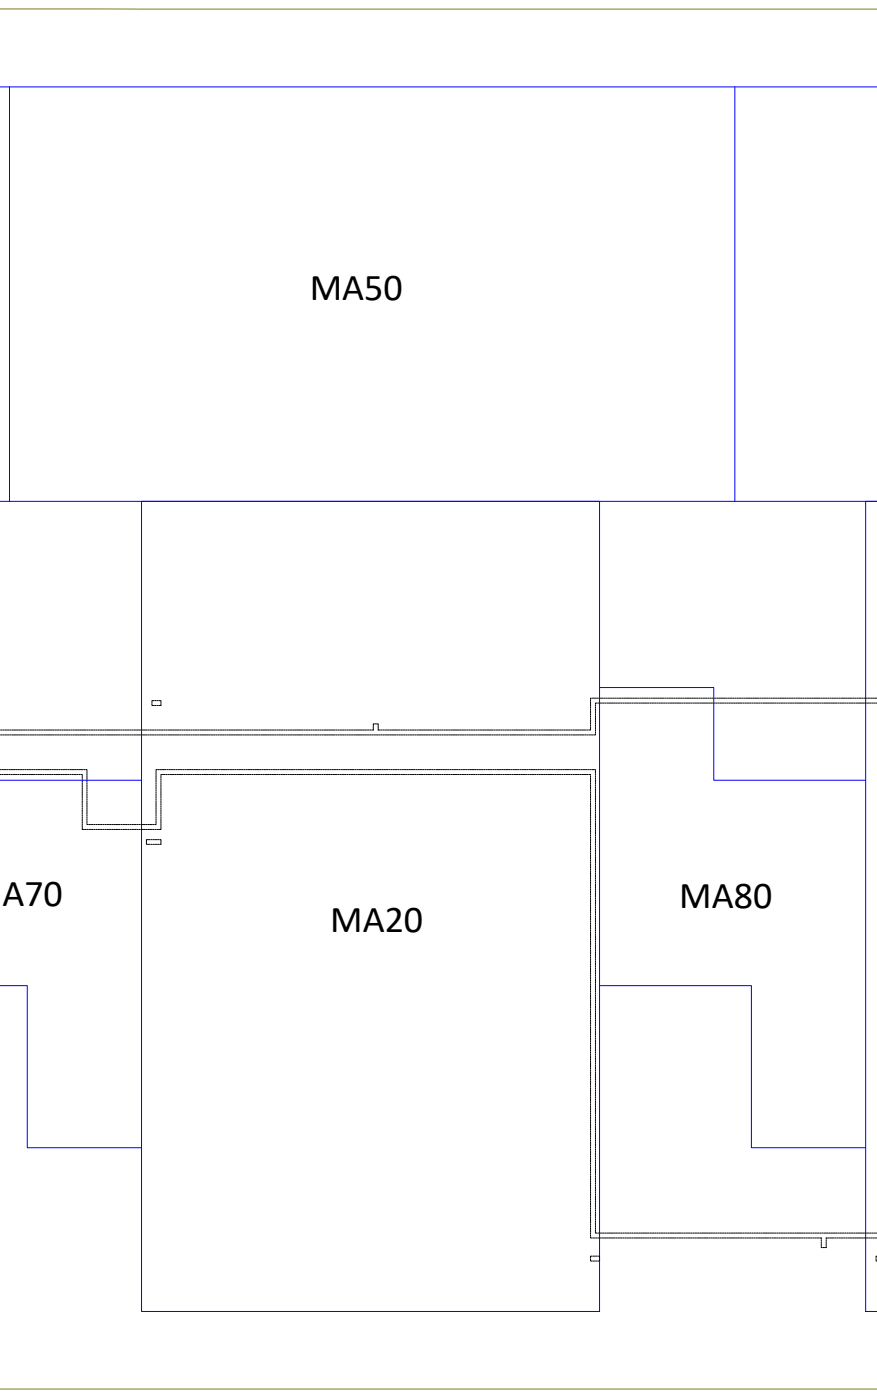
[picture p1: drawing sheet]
<svg xmlns="http://www.w3.org/2000/svg" width="182mm" height="290mm" viewBox="0 0 182 290" stroke-linecap="round" stroke-linejoin="round" font-family="sans-serif">
<defs><g id="words">
<g font-size="7.9">
<text x="64.2" y="62.3">MA50</text>
<text x=".5" y="187.8">A70</text>
<text x="140.7" y="188.4">MA80</text>
<text x="68.4" y="193.3">MA20</text>
</g>
</g></defs>
<!-- layer: 0 -->
<path d="M-.1 18h181.8M2 18v86M152.2 18v86M-.1 104h181.8h-2.4v167.9h2.4M29.3 104h94.9v167.9h-94.9zM124.2 142.6h23.6v19.2h31.5M0 161.8h29.3M-.1 204.4h5.8v33.6h23.6M124.2 204.4h31.4v33.6h23.7" fill="none" stroke="#00f" stroke-width=".21"/>
<!-- layer: A402- - VejSide -->
<path d="M-.1 1.8l181.8 .1M-.1 288h181.8" fill="none" stroke="#95954a" stroke-width=".25"/>
<g fill="none" stroke="#000" stroke-width=".21">
<path d="M-.1 152.4h.1M0 151.4h.1M0 159.6h.3M.1 151.4h.3M.1 152.4h.3M.4 159.6h.3M.6 151.4h.3M.6 152.4h.3M.9 159.6h.3M1.1 151.4h.3M1.1 152.4h.3M1.4 159.6h.3"/>
<path d="M1.5 151.4h.3M1.5 152.4h.3M1.8 159.6h.4M2 151.4h.3M2 152.4h.3M2.3 159.6h.3M2.5 151.4h.3M2.5 152.4h.3M2.8 159.6h.3M2.9 151.4h.4M2.9 152.4h.4M3.2 159.6h.4"/>
<path d="M3.4 151.4h.3M3.4 152.4h.3M3.7 159.6h.3M3.9 151.4h.3M3.9 152.4h.3M4.2 159.6h.3M4.3 151.4h.4M4.3 152.4h.4M4.7 159.6h.3M4.8 151.4h.3M4.8 152.4h.3M5.1 159.6h.3"/>
<path d="M5.3 151.4h.3M5.3 152.4h.3M5.6 159.6h.3M5.8 151.4h.3M5.8 152.4h.3M6.1 159.6h.3M6.2 151.4h.3M6.2 152.4h.3M6.5 159.6h.3M6.7 151.4h.3M6.7 152.4h.3M7 159.6h.3"/>
<path d="M7.2 151.4h.3M7.2 152.4h.3M7.5 159.6h.3M7.6 151.4h.3M7.6 152.4h.3M7.9 159.6h.3M8.1 151.4h.3M8.1 152.4h.3M8.4 159.6h.3M8.6 151.4h.3M8.6 152.4h.3M8.9 159.6h.3"/>
<path d="M9 151.4h.4M9 152.4h.4M9.3 159.6h.4M9.5 151.4h.3M9.5 152.4h.3M9.8 159.6h.3M10 151.4h.3M10 152.4h.3M10.3 159.6h.3M10.4 151.4h.4M10.4 152.4h.4M10.8 159.6h.3"/>
<path d="M10.9 151.4h.3M10.9 152.4h.3M11.2 159.6h.3M11.4 151.4h.3M11.4 152.4h.3M11.7 159.6h.3M11.9 151.4h.3M11.9 152.4h.3M12.2 159.6h.3M12.3 151.4h.3M12.3 152.4h.3M12.6 159.6h.3"/>
<path d="M12.8 151.4h.3M12.8 152.4h.3M13.1 159.6h.3M13.3 151.4h.3M13.3 152.4h.3M13.6 159.6h.3M13.7 151.4h.3M13.7 152.4h.3M14 159.6h.3M14.2 151.4h.3M14.2 152.4h.3M14.5 159.6h.3"/>
<path d="M14.7 151.4h.3M14.7 152.4h.3M15 159.6h.3M15.1 151.4h.3M15.1 152.4h.3M15.4 159.6h.4M15.6 151.4h.3M15.6 152.4h.3M15.9 159.6h.3M16.1 151.4h.3M16.1 152.4h.3M16.4 159.6h.3"/>
<path d="M16.5 151.4h.4M16.5 152.4h.4M16.8 159.6h.4M17 151.4h.3M17 152.4h.3M17.3 159.6h.3M17.5 151.4h.3M17.5 152.4h.3M17.8 159.6h.2v.2M18 151.4h.3M18 152.4h.3M18 160v.3"/>
<path d="M18.4 151.4h.3M18.4 152.4h.3M18.9 151.4h.3M18.9 152.4h.3M19.4 151.4h.3M19.4 152.4h.3M19.8 151.4h.3M19.8 152.4h.3M20.3 151.4h.3M20.3 152.4h.3M20.8 151.4h.3M20.8 152.4h.3"/>
<path d="M21.2 151.4h.3M21.2 152.4h.3M21.7 151.4h.3M21.7 152.4h.3M22.2 151.4h.3M22.2 152.4h.3M22.6 151.4h.4M22.6 152.4h.4M23.1 151.4h.3M23.1 152.4h.3M23.6 151.4h.3M23.6 152.4h.3"/>
<path d="M24 151.4h.4M24 152.4h.4M24.5 151.4h.3M24.5 152.4h.3M25 151.4h.3M25 152.4h.3M25.5 151.4h.3M25.5 152.4h.3M25.9 151.4h.3M25.9 152.4h.3M26.4 151.4h.3M26.4 152.4h.3"/>
<path d="M26.9 151.4h.3M26.9 152.4h.3M27.3 151.4h.3M27.3 152.4h.3M27.8 151.4h.3M27.8 152.4h.3M28.3 151.4h.3M28.3 152.4h.3M28.7 151.4h.4M28.7 152.4h.4M29.2 151.4h.3M29.2 152.4h.3"/>
<path d="M29.7 151.4h.3M29.7 152.4h.3M30.1 151.4h.4M30.1 152.4h.4M30.6 151.4h.3M30.6 152.4h.3M31.1 151.4h.3M31.1 152.4h.3M31.5 145.9v.3l.4 .1M31.6 151.4h.3M31.6 152.4h.3M31.9 145.3h-.4v.4"/>
<path d="M32 145.3h.3M32 146.3h.3M32 151.4h.3M32 152.4h.3M32.3 160v.3M32.5 145.3h.3M32.5 146.3h.3M32.5 151.4h.3M32.5 152.4h.3M32.5 159.6h-.2v.2M32.7 159.6h.3M33 145.3h.3v.4"/>
<path d="M33 151.4h.3M33 152.4h.3M33.1 159.6h.4M33.3 145.9v.3l-.3 .1M33.4 151.4h.3M33.4 152.4h.3M33.6 159.6h.3M33.9 151.4h.3M33.9 152.4h.3M34.1 159.6h.3M34.4 151.4h.2M34.4 152.4h.2"/>
<path d="M34.6 159.6h.3M34.8 151.4h.4M34.8 152.4h.4M35 159.6h.3M35.3 151.4h.3M35.3 152.4h.3M35.5 159.6h.3M35.7 151.4h.4M35.7 152.4h.4M36 159.6h.3M36.2 151.4h.4M36.2 152.4h.4"/>
<path d="M36.4 159.6h.3M36.7 151.4h.3M36.7 152.4h.3M36.9 159.6h.3M37.2 151.4h.3M37.2 152.4h.3M37.4 159.6h.3M37.7 151.4h.3M37.7 152.4h.3M37.8 159.6h.3M38.1 151.4h.3M38.1 152.4h.3"/>
<path d="M38.3 159.6h.3M38.6 151.4h.3M38.6 152.4h.3M38.8 159.6h.3M39.1 151.4h.2M39.1 152.4h.2M39.2 159.6h.4M39.5 151.4h.3M39.5 152.4h.3M39.7 159.6h.3M40 151.4h.3M40 152.4h.3"/>
<path d="M40.2 159.6h.3M40.4 151.4h.3M40.4 152.4h.3M40.6 159.6h.4M40.9 151.4h.3M40.9 152.4h.3M41.1 159.6h.3M41.4 151.4h.3M41.4 152.4h.3M41.6 159.6h.3M41.8 151.4h.4M41.8 152.4h.4"/>
<path d="M42.1 159.6h.3M42.3 151.4h.4M42.3 152.4h.4M42.5 159.6h.3M42.8 151.4h.3M42.8 152.4h.3M43 159.6h.3M43.2 151.4h.4M43.2 152.4h.4M43.5 159.6h.3M43.8 151.4h.2M43.8 152.4h.2"/>
<path d="M43.9 159.6h.3M44.2 151.4h.3M44.2 152.4h.3M44.4 159.6h.3M44.7 151.4h.3M44.7 152.4h.3M44.9 159.6h.2M45.1 151.4h.3M45.1 152.4h.3M45.3 159.6h.4M45.6 151.4h.3M45.6 152.4h.3"/>
<path d="M45.8 159.6h.3M46.1 151.4h.3M46.1 152.4h.3M46.2 159.6h.4M46.5 151.4h.3M46.5 152.4h.3M46.7 159.6h.4M47 151.4h.3M47 152.4h.3M47.2 159.6h.3M47.5 151.4h.3M47.5 152.4h.3"/>
<path d="M47.7 159.6h.3M47.9 151.4h.4M47.9 152.4h.4M48.2 159.6h.2M48.4 151.4h.3M48.4 152.4h.3M48.6 159.6h.3M48.9 151.4h.3M48.9 152.4h.3M49.1 159.6h.3M49.3 151.4h.4M49.3 152.4h.4"/>
<path d="M49.6 159.6h.2M49.8 151.4h.3M49.8 152.4h.3M50 159.6h.3M50.3 151.4h.3M50.3 152.4h.3M50.5 159.6h.3M50.8 151.4h.3M50.8 152.4h.3M50.9 159.6h.3M51.2 151.4h.3M51.2 152.4h.3"/>
<path d="M51.4 159.6h.4M51.7 151.4h.3M51.7 152.4h.3M51.9 159.6h.3M52.2 151.4h.3M52.2 152.4h.3M52.3 159.6h.4M52.6 151.4h.3M52.6 152.4h.3M52.8 159.6h.3M53.1 151.4h.3M53.1 152.4h.3"/>
<path d="M53.3 159.6h.3M53.6 151.4h.3M53.6 152.4h.3M53.7 159.6h.4M54 151.4h.4M54 152.4h.4M54.2 159.6h.3M54.5 151.4h.3M54.5 152.4h.3M54.7 159.6h.3M55 151.4h.3M55 152.4h.3"/>
<path d="M55.2 159.6h.3M55.4 151.4h.4M55.4 152.4h.4M55.6 159.6h.3M55.9 151.4h.3M55.9 152.4h.3M56.1 159.6h.3M56.4 151.4h.3M56.4 152.4h.3M56.6 159.6h.3M56.9 151.4h.3M56.9 152.4h.3"/>
<path d="M57 159.6h.3M57.3 151.4h.3M57.3 152.4h.3M57.5 159.6h.3M57.8 151.4h.3M57.8 152.4h.3M58 159.6h.3M58.3 151.4h.3M58.3 152.4h.3M58.4 159.6h.4M58.7 151.4h.3M58.7 152.4h.3"/>
<path d="M58.9 159.6h.3M59.2 151.4h.3M59.2 152.4h.3M59.4 159.6h.3M59.7 151.4h.3M59.7 152.4h.3M59.8 159.6h.4M60.1 151.4h.3M60.1 152.4h.3M60.3 159.6h.3M60.6 151.4h.3M60.6 152.4h.3"/>
<path d="M60.8 159.6h.3M61.1 151.4h.3M61.1 152.4h.3M61.3 159.6h.3M61.5 151.4h.4M61.5 152.4h.4M61.7 159.6h.3M62 151.4h.3M62 152.4h.3M62.2 159.6h.3M62.5 151.4h.3M62.5 152.4h.3"/>
<path d="M62.7 159.6h.3M63 151.4h.3M63 152.4h.3M63.1 159.6h.3M63.4 151.4h.3M63.4 152.4h.3M63.6 159.6h.3M63.9 151.4h.3M63.9 152.4h.3M64.1 159.6h.3M64.4 151.4h.3M64.4 152.4h.3"/>
<path d="M64.5 159.6h.4M64.8 151.4h.3M64.8 152.4h.3M65 159.6h.3M65.3 151.4h.3M65.3 152.4h.3M65.5 159.6h.3M65.8 151.4h.3M65.8 152.4h.3M65.9 159.6h.4M66.2 151.4h.3M66.2 152.4h.3"/>
<path d="M66.4 159.6h.3M66.7 151.4h.3M66.7 152.4h.3M66.9 159.6h.3M67.2 151.4h.3M67.2 152.4h.3M67.4 159.6h.3M67.6 151.4h.4M67.6 152.4h.4M67.8 159.6h.3M68.1 151.4h.3M68.1 152.4h.3"/>
<path d="M68.3 159.6h.3M68.6 151.4h.3M68.6 152.4h.3M68.8 159.6h.3M69 151.4h.4M69 152.4h.4M69.2 159.6h.3M69.5 151.4h.3M69.5 152.4h.3M69.7 159.6h.3M70 151.4h.3M70 152.4h.3"/>
<path d="M70.2 159.6h.3M70.5 151.4h.3M70.5 152.4h.3M70.6 159.6h.3M70.9 151.4h.3M70.9 152.4h.3M71.1 159.6h.3M71.4 151.4h.3M71.4 152.4h.3M71.6 159.6h.3M71.9 151.4h.3M71.9 152.4h.3"/>
<path d="M72 159.6h.4M72.3 151.4h.3M72.3 152.4h.3M72.5 159.6h.3M72.8 151.4h.3M72.8 152.4h.3M73 159.6h.3M73.3 151.4h.3M73.3 152.4h.3M73.5 159.6h.3M73.7 151.4h.4M73.7 152.4h.4"/>
<path d="M73.9 159.6h.3M74.2 151.4h.3M74.2 152.4h.3M74.4 159.6h.3M74.7 151.4h.3M74.7 152.4h.3M74.9 159.6h.3M75.1 151.4h.4M75.1 152.4h.4M75.3 159.6h.3M75.6 151.4h.3M75.6 152.4h.3"/>
<path d="M75.8 159.6h.3M76.1 151.4h.3M76.1 152.4h.3M76.3 159.6h.3M76.6 151.4h.3M76.6 152.4h.3M76.7 159.6h.3M77 152.4h.3M77.2 159.6h.3M77.3 150.6v.3M77.3 151v.4h-.3M77.5 152.4h.3"/>
<path d="M77.5 150.1h-.2v.3M77.7 150.1h.3M77.7 159.6h.3M78 152.4h.3M78.1 150.1h.2v.3M78.1 159.6h.4M78.3 150.6v.3M78.3 151v.4h.4M78.4 152.4h.3M78.6 159.6h.3M78.8 151.4h.3M78.9 152.4h.3"/>
<path d="M79.1 159.6h.3M79.3 151.4h.3M79.4 152.4h.2M79.5 159.6h.4M79.8 151.4h.3M79.8 152.4h.4M80 159.6h.3M80.2 151.4h.3M80.3 152.4h.3M80.5 159.6h.3M80.7 151.4h.3M80.8 152.4h.3"/>
<path d="M81 159.6h.3M81.2 151.4h.3M81.2 152.4h.4M81.4 159.6h.3M81.6 151.4h.4M81.7 152.4h.3M81.9 159.6h.3M82.1 151.4h.3M82.2 152.4h.3M82.4 159.6h.3M82.6 151.4h.3M82.7 152.4h.3"/>
<path d="M82.8 159.6h.3M83.1 151.4h.3M83.1 152.4h.3M83.3 159.6h.3M83.5 151.4h.3M83.6 152.4h.3M83.8 159.6h.3M84 151.4h.3M84.1 152.4h.2M84.2 159.6h.4M84.5 151.4h.3M84.5 152.4h.3"/>
<path d="M84.7 159.6h.3M84.9 151.4h.3M85 152.4h.3M85.2 159.6h.3M85.4 151.4h.3M85.4 152.4h.3M85.6 159.6h.4M85.9 151.4h.3M85.9 152.4h.3M86.1 159.6h.3M86.3 151.4h.3M86.4 152.4h.3"/>
<path d="M86.6 159.6h.3M86.8 151.4h.3M86.8 152.4h.4M87.1 159.6h.3M87.3 151.4h.3M87.3 152.4h.4M87.5 159.6h.3M87.7 151.4h.4M87.8 152.4h.3M88 159.6h.3M88.2 151.4h.3M88.2 152.4h.4"/>
<path d="M88.5 159.6h.3M88.7 151.4h.3M88.8 152.4h.2M88.9 159.6h.3M89.1 151.4h.4M89.2 152.4h.3M89.4 159.6h.3M89.6 151.4h.3M89.7 152.4h.3M89.9 159.6h.2M90.1 151.4h.3M90.1 152.4h.3"/>
<path d="M90.3 159.6h.4M90.6 151.4h.3M90.6 152.4h.3M90.8 159.6h.3M91 151.4h.3M91.1 152.4h.3M91.2 159.6h.4M91.5 151.4h.3M91.5 152.4h.3M91.7 159.6h.4M92 151.4h.3M92 152.4h.3"/>
<path d="M92.2 159.6h.3M92.4 151.4h.3M92.5 152.4h.3M92.7 159.6h.3M92.9 151.4h.3M92.9 152.4h.4M93.2 159.6h.3M93.4 151.4h.3M93.4 152.4h.3M93.6 159.6h.3M93.8 151.4h.4M93.9 152.4h.3"/>
<path d="M94.1 159.6h.3M94.3 151.4h.3M94.3 152.4h.4M94.6 159.6h.2M94.8 151.4h.3M94.8 152.4h.3M95 159.6h.3M95.2 151.4h.4M95.3 152.4h.3M95.5 159.6h.3M95.7 151.4h.3M95.8 152.4h.3"/>
<path d="M95.9 159.6h.3M96.2 151.4h.3M96.2 152.4h.3M96.4 159.6h.3M96.7 151.4h.3M96.7 152.4h.3M96.9 159.6h.3M97.1 151.4h.3M97.2 152.4h.3M97.3 159.6h.4M97.6 151.4h.3M97.6 152.4h.3"/>
<path d="M97.8 159.6h.3M98.1 151.4h.3M98.1 152.4h.3M98.3 159.6h.3M98.5 151.4h.3M98.6 152.4h.3M98.7 159.6h.4M99 151.4h.3M99 152.4h.3M99.2 159.6h.3M99.5 151.4h.3M99.5 152.4h.3"/>
<path d="M99.7 159.6h.3M99.9 151.4h.4M100 152.4h.3M100.2 159.6h.3M100.4 151.4h.3M100.4 152.4h.4M100.6 159.6h.3M100.9 151.4h.3M100.9 152.4h.3M101.1 159.6h.3M101.3 151.4h.4M101.4 152.4h.3"/>
<path d="M101.6 159.6h.3M101.8 151.4h.3M101.9 152.4h.3M102 159.6h.3M102.3 151.4h.3M102.3 152.4h.3M102.5 159.6h.3M102.8 151.4h.3M102.8 152.4h.3M103 159.6h.3M103.2 151.4h.3M103.3 152.4h.3"/>
<path d="M103.4 159.6h.4M103.7 151.4h.3M103.7 152.4h.3M103.9 159.6h.3M104.2 151.4h.3M104.2 152.4h.3M104.4 159.6h.3M104.6 151.4h.3M104.7 152.4h.3M104.8 159.6h.4M105.1 151.4h.3M105.1 152.4h.3"/>
<path d="M105.3 159.6h.3M105.6 151.4h.3M105.6 152.4h.3M105.8 159.6h.3M106 151.4h.3M106.1 152.4h.3M106.3 159.6h.3M106.5 151.4h.3M106.5 152.4h.4M106.7 159.6h.3M107 151.4h.3M107 152.4h.3"/>
<path d="M107.2 159.6h.3M107.4 151.4h.4M107.5 152.4h.3M107.7 159.6h.3M107.9 151.4h.3M107.9 152.4h.4M108.1 159.6h.3M108.4 151.4h.3M108.4 152.4h.3M108.6 159.6h.3M108.9 151.4h.3M108.9 152.4h.3"/>
<path d="M109.1 159.6h.3M109.3 151.4h.3M109.4 152.4h.3M109.5 159.6h.4M109.8 151.4h.3M109.8 152.4h.3M110 159.6h.3M110.3 151.4h.3M110.3 152.4h.3M110.5 159.6h.3M110.7 151.4h.3M110.8 152.4h.3"/>
<path d="M110.9 159.6h.4M111.2 151.4h.3M111.2 152.4h.3M111.4 159.6h.3M111.7 151.4h.2M111.7 152.4h.3M111.9 159.6h.3M112.1 151.4h.3M112.2 152.4h.3M112.4 159.6h.3M112.6 151.4h.3M112.6 152.4h.4"/>
<path d="M112.8 159.6h.3M113.1 151.4h.3M113.1 152.4h.3M113.3 159.6h.3M113.5 151.4h.4M113.6 152.4h.3M113.8 159.6h.3M114 151.4h.3M114 152.4h.4M114.2 159.6h.3M114.4 151.4h.4M114.5 152.4h.3"/>
<path d="M114.7 159.6h.3M114.9 151.4h.4M115 152.4h.3M115.2 159.6h.3M115.4 151.4h.3M115.5 152.4h.3M115.6 159.6h.3M115.9 151.4h.3M115.9 152.4h.3M116.1 159.6h.3M116.4 151.4h.2M116.4 152.4h.3"/>
<path d="M116.6 159.6h.3M116.8 151.4h.3M116.9 152.4h.3M117 159.6h.4M117.3 151.4h.3M117.3 152.4h.3M117.5 159.6h.3M117.7 151.4h.3M117.8 152.4h.3M118 159.6h.3M118.2 151.4h.3M118.3 152.4h.3"/>
<path d="M118.5 159.6h.3M118.7 151.4h.3M118.7 152.4h.4M118.9 159.6h.3M119.1 151.4h.4M119.2 152.4h.3M119.4 159.6h.3M119.6 151.4h.4M119.7 152.4h.3M119.9 159.6h.3M120.1 151.4h.3M120.1 152.4h.4"/>
<path d="M120.3 159.6h.3M120.5 151.4h.4M120.6 152.4h.3M120.8 159.6h.3M121 151.4h.3M121.1 152.4h.3M121.3 159.6h.3M121.5 151.4h.3M121.6 152.4h.3M121.7 159.6h.3M122 152.4h.3M122.2 159.6h.3"/>
<path d="M122.3 151.2v.2h-.3M122.3 145.1v.3M122.3 145.6v.3M122.3 146v.4M122.3 146.5v.3M122.3 147v.3M122.3 147.5v.3M122.3 147.9v.3M122.3 148.4v.3M122.3 148.9v.3M122.3 149.3v.3M122.3 149.8v.3"/>
<path d="M122.3 150.3v.3M122.3 150.7v.4M122.5 144.8h-.2v.2M122.5 152.4h.3M122.7 144.8h.3M122.7 159.6h.3M123.1 159.6h.2v.2M123.1 144.8h.4M123.3 152.2v.2h-.3M123.3 146.1v.3M123.3 146.6v.3M123.3 147.1v.2"/>
<path d="M123.3 147.5v.3M123.3 148v.3M123.3 148.5v.3M123.3 148.9v.4M123.3 149.4v.3M123.3 149.8v.4M123.3 150.4v.3M123.3 150.8v.3M123.3 151.3v.3M123.3 151.8v.2M123.3 159.9v.3M123.6 144.8h.3"/>
<path d="M123.7 145.8h-.4v.2M123.8 145.8h.3M124.1 144.8h.3M124.3 145.8h.3M124.5 144.8h.4M124.8 145.8h.3M125 144.8h.3M125.2 145.8h.3M125.5 144.8h.3M125.7 145.8h.3M126 144.8h.3M126.2 145.8h.3"/>
<path d="M126.4 144.8h.3M126.6 145.8h.4M126.9 144.8h.3M127.1 145.8h.3M127.4 144.8h.3M127.6 145.8h.3M127.8 144.8h.3M128.1 145.8h.3M128.3 144.8h.3M128.5 145.8h.3M128.8 144.8h.3M129 145.8h.3"/>
<path d="M129.2 144.8h.4M129.5 145.8h.3M129.7 144.8h.3M129.9 145.8h.3M130.2 144.8h.3M130.4 145.8h.3M130.6 144.8h.4M130.9 145.8h.3M131.1 144.8h.3M131.3 145.8h.3M131.6 144.8h.3M131.8 145.8h.3"/>
<path d="M132.1 144.8h.3M132.3 145.8h.3M132.5 144.8h.3M132.7 145.8h.4M133 144.8h.3M133.2 145.8h.3M133.5 144.8h.3M133.7 145.8h.3M133.9 144.8h.3M134.1 145.8h.4M134.4 144.8h.3M134.6 145.8h.3"/>
<path d="M134.9 144.8h.2M135.1 145.8h.3M135.3 144.8h.4M135.6 145.8h.3M135.8 144.8h.3M136 145.8h.3M136.2 144.8h.4M136.5 145.8h.3M136.7 144.8h.4M137 145.8h.3M137.2 144.8h.3M137.4 145.8h.3"/>
<path d="M137.7 144.8h.3M137.9 145.8h.3M138.2 144.8h.3M138.4 145.8h.3M138.6 144.8h.3M138.8 145.8h.4M139.1 144.8h.3M139.3 145.8h.3M139.6 144.8h.2M139.8 145.8h.3M140 144.8h.3M140.2 145.8h.4"/>
<path d="M140.5 144.8h.3M140.7 145.8h.3M140.9 144.8h.3M141.2 145.8h.3M141.4 144.8h.3M141.7 145.8h.3M141.9 144.8h.3M142.1 145.8h.3M142.3 144.8h.4M142.6 145.8h.3M142.8 144.8h.3M143.1 145.8h.3"/>
<path d="M143.3 144.8h.3M143.5 145.8h.3M143.7 144.8h.4M144 145.8h.3M144.3 144.8h.2M144.5 145.8h.3M144.7 144.8h.3M144.9 145.8h.4M145.2 144.8h.3M145.4 145.8h.3M145.6 144.8h.3M145.9 145.8h.3"/>
<path d="M146.1 144.8h.3M146.3 145.8h.4M146.6 144.8h.3M146.8 145.8h.3M147 144.8h.3M147.3 145.8h.3M147.5 144.8h.3M147.8 145.8h.3M148 144.8h.3M148.2 145.8h.3M148.4 144.8h.4M148.7 145.8h.3"/>
<path d="M148.9 144.8h.3M149.2 145.8h.3M149.4 144.8h.3M149.6 145.8h.3M149.8 144.8h.4M150.1 145.8h.3M150.3 144.8h.3M150.6 145.8h.3M150.8 144.8h.3M151 145.8h.3M151.3 144.8h.3M151.5 145.8h.3"/>
<path d="M151.7 144.8h.3M152 145.8h.3M152.2 144.8h.3M152.4 145.8h.4M152.7 144.8h.3M152.9 145.8h.3M153.1 144.8h.3M153.4 145.8h.3M153.6 144.8h.3M153.9 145.8h.3M154.1 144.8h.3M154.3 145.8h.3"/>
<path d="M154.5 144.8h.4M154.8 145.8h.3M155 144.8h.3M155.3 145.8h.3M155.5 144.8h.3M155.7 145.8h.3M155.9 144.8h.4M156.2 145.8h.3M156.4 144.8h.3M156.7 145.8h.3M156.9 144.8h.3M157.1 145.8h.3"/>
<path d="M157.4 144.8h.3M157.6 145.8h.3M157.8 144.8h.3M158.1 145.8h.3M158.3 144.8h.3M158.5 145.8h.4M158.8 144.8h.3M159 145.8h.3M159.2 144.8h.3M159.4 145.8h.4M159.7 144.8h.3M159.9 145.8h.4"/>
<path d="M160.2 144.8h.3M160.4 145.8h.3M160.6 144.8h.3M160.9 145.8h.3M161.1 144.8h.3M161.4 145.8h.2M161.6 144.8h.3M161.8 145.8h.3M162 144.8h.4M162.3 145.8h.3M162.5 144.8h.3M162.7 145.8h.3"/>
<path d="M163 144.8h.3M163.2 145.8h.3M163.5 144.8h.3M163.7 145.8h.3M163.9 144.8h.3M164.1 145.8h.3M164.4 144.8h.3M164.6 145.8h.4M164.9 144.8h.3M165.1 145.8h.3M165.3 144.8h.3M165.5 145.8h.4"/>
<path d="M165.8 144.8h.3M166 145.8h.3M166.3 144.8h.3M166.5 145.8h.3M166.7 144.8h.3M167 145.8h.3M167.2 144.8h.3M167.4 145.8h.3M167.7 144.8h.3M167.9 145.8h.3M168.1 144.8h.4M168.4 145.8h.3"/>
<path d="M168.6 144.8h.3M168.8 145.8h.3M169.1 144.8h.3M169.3 145.8h.3M169.5 144.8h.4M169.8 145.8h.3M170 144.8h.3M170.2 145.8h.3M170.5 144.8h.3M170.7 145.8h.3M171 144.8h.3M171.2 145.8h.3"/>
<path d="M171.4 144.8h.3M171.6 145.8h.4M171.9 144.8h.3M172.1 145.8h.3M172.4 144.8h.3M172.6 145.8h.3M172.8 144.8h.3M173 145.8h.4M173.3 144.8h.3M173.5 145.8h.3M173.8 144.8h.3M174 145.8h.3"/>
<path d="M174.2 144.8h.4M174.5 145.8h.3M174.7 144.8h.3M174.9 145.8h.3M175.2 144.8h.3M175.4 145.8h.3M175.6 144.8h.4M175.9 145.8h.3M176.1 144.8h.3M176.3 145.8h.3M176.6 144.8h.3M176.8 145.8h.3"/>
<path d="M177.1 144.8h.3M177.3 145.8h.3M177.5 144.8h.3M177.7 145.8h.4M178 144.8h.3M178.2 145.8h.3M178.5 144.8h.3M178.7 145.8h.3M178.9 144.8h.3M179.1 145.8h.4M179.4 144.8h.3M179.6 145.8h.3"/>
<path d="M179.9 144.8h.2M180.1 145.8h.3M180.3 144.8h.4M180.6 145.8h.3M180.8 144.8h.3M181 145.8h.3M181.2 144.8h.4M181.5 145.8h.2M0 160.6h.2M.4 160.6h.3M.9 160.6h.3M1.3 160.6h.3"/>
<path d="M1.8 160.6h.3M2.3 160.6h.3M2.7 160.6h.3M3.2 160.6h.3M3.7 160.6h.3M4.1 160.6h.3M4.6 160.6h.3M5.1 160.6h.3M5.5 160.6h.4M6 160.6h.3M6.5 160.6h.3M6.9 160.6h.4"/>
<path d="M7.4 160.6h.3M7.9 160.6h.3M8.4 160.6h.3M8.8 160.6h.3M9.3 160.6h.3M9.8 160.6h.3M10.2 160.6h.3M10.7 160.6h.3M11.2 160.6h.3M11.6 160.6h.4M12.1 160.6h.3M12.6 160.6h.3"/>
<path d="M13 160.6h.4M13.5 160.6h.3M14 160.6h.3M14.5 160.6h.3M14.9 160.6h.3M15.4 160.6h.3M15.9 160.6h.2M16.3 160.6h.3M16.8 160.6h.2v.2M17 171.7v.3h.4M17 161v.3M17 161.4v.3"/>
<path d="M17 161.9v.3M17 162.4v.3M17 162.8v.3M17 163.3v.3M17 163.8v.3M17 164.2v.4M17 164.7v.3M17 165.2v.3M17 165.7v.3M17 166.1v.3M17 166.6v.3M17 167.1v.3"/>
<path d="M17 167.5v.3M17 168v.3M17 168.5v.3M17 168.9v.3M17 169.4v.3M17 169.9v.3M17 170.3v.4M17 170.8v.3M17 171.3v.3M17.5 172h.3M18 172h.3M18 170.8v.2h.3"/>
<path d="M18 160.4v.4M18 160.9v.3M18 161.4v.3M18 161.8v.4M18 162.3v.3M18 162.8v.3M18 163.3v.3M18 163.7v.3M18 164.2v.3M18 164.7v.3M18 165.1v.3M18 165.6v.3"/>
<path d="M18 166.1v.3M18 166.5v.4M18 167v.3M18 167.5v.3M18 167.9v.4M18 168.4v.3M18 168.9v.3M18 169.4v.3M18 169.8v.3M18 170.3v.3M18.5 172h.3M18.5 171h.3"/>
<path d="M18.9 172h.3M18.9 171h.3M19.4 172h.3M19.4 171h.3M19.9 172h.3M19.9 171h.3M20.3 172h.3M20.3 171h.3M20.8 172h.3M20.8 171h.3M21.3 172h.3M21.3 171h.3"/>
<path d="M21.7 172h.3M21.7 171h.3M22.2 172h.3M22.2 171h.3M22.7 172h.3M22.7 171h.3M23.1 172h.4M23.1 171h.4M23.6 172h.3M23.6 171h.3M24.1 172h.3M24.1 171h.3"/>
<path d="M24.5 172h.4M24.5 171h.4M25 172h.3M25 171h.3M25.5 172h.3M25.5 171h.3M26 172h.3M26 171h.3M26.4 172h.3M26.4 171h.3M26.9 172h.3M26.9 171h.3"/>
<path d="M27.4 172h.3M27.4 171h.3M27.8 172h.3M27.8 171h.3M28.3 172h.3M28.3 171h.3M28.8 172h.3M28.8 171h.3M29.2 172h.4M29.2 171h.4M29.7 172h.3M29.7 171h.3"/>
<path d="M30.2 172h.3M30.2 171h.3M30.3 174.7v.3l.3 .1M30.6 174.1h-.3v.4M30.6 172h.4M30.6 171h.4M30.7 174.1h.4M30.7 175.1h.4M31.1 172h.3M31.1 171h.3M31.2 174.1h.3M31.2 175.1h.3"/>
<path d="M31.6 172h.3M31.6 171h.3M31.7 174.1h.3M31.7 175.1h.3M32.1 172h.3M32.2 174.1h.2M32.2 175.1h.2M32.3 170.8v.2h-.2M32.3 160.4v.4M32.3 160.9v.3M32.3 161.4v.3M32.3 161.8v.4"/>
<path d="M32.3 162.3v.3M32.3 162.8v.3M32.3 163.3v.3M32.3 163.7v.3M32.3 164.2v.3M32.3 164.7v.3M32.3 165.1v.3M32.3 165.6v.3M32.3 166.1v.3M32.3 166.5v.4M32.3 167v.3M32.3 167.5v.3"/>
<path d="M32.3 167.9v.4M32.3 168.4v.3M32.3 168.9v.3M32.3 169.4v.3M32.3 169.8v.3M32.3 170.3v.3M32.5 172h.3M32.6 174.1h.3M32.6 175.1h.3M33.1 174.1h.2v.4M33.3 174.7v.3l-.2 .1M33.3 171.7v.3h-.3"/>
<path d="M33.3 161v.3M33.3 161.4v.3M33.3 161.9v.3M33.3 162.4v.3M33.3 162.8v.3M33.3 163.3v.3M33.3 163.8v.3M33.3 164.2v.4M33.3 164.7v.3M33.3 165.2v.3M33.3 165.7v.3M33.3 166.1v.3"/>
<path d="M33.3 166.6v.3M33.3 167.1v.3M33.3 167.5v.3M33.3 168v.3M33.3 168.5v.3M33.3 168.9v.3M33.3 169.4v.3M33.3 169.9v.3M33.3 170.3v.4M33.3 170.8v.3M33.3 171.3v.3M33.7 160.6h-.4v.2"/>
<path d="M33.8 160.6h.3M34.3 160.6h.3M34.8 160.6h.3M35.2 160.6h.4M35.7 160.6h.3M36.2 160.6h.3M36.6 160.6h.4M37.1 160.6h.3M37.6 160.6h.3M38.1 160.6h.3M38.5 160.6h.3M39 160.6h.3"/>
<path d="M39.5 160.6h.3M39.9 160.6h.3M40.4 160.6h.3M40.9 160.6h.3M41.3 160.6h.3M41.8 160.6h.3M42.3 160.6h.3M42.7 160.6h.4M43.2 160.6h.3M43.7 160.6h.3M44.2 160.6h.3M44.6 160.6h.3"/>
<path d="M45.1 160.6h.3M45.6 160.6h.3M46 160.6h.3M46.5 160.6h.3M47 160.6h.3M47.4 160.6h.3M47.9 160.6h.3M48.4 160.6h.3M48.8 160.6h.4M49.3 160.6h.3M49.8 160.6h.3M50.2 160.6h.4"/>
<path d="M50.7 160.6h.3M51.2 160.6h.3M51.7 160.6h.3M52.1 160.6h.3M52.6 160.6h.3M53.1 160.6h.3M53.5 160.6h.3M54 160.6h.3M54.5 160.6h.3M54.9 160.6h.4M55.4 160.6h.3M55.9 160.6h.3"/>
<path d="M56.3 160.6h.4M56.8 160.6h.3M57.3 160.6h.3M57.8 160.6h.3M58.2 160.6h.3M58.7 160.6h.3M59.2 160.6h.3M59.6 160.6h.3M60.1 160.6h.3M60.6 160.6h.3M61 160.6h.4M61.5 160.6h.3"/>
<path d="M62 160.6h.3M62.4 160.6h.4M62.9 160.6h.3M63.4 160.6h.3M63.9 160.6h.3M64.3 160.6h.3M64.8 160.6h.3M65.3 160.6h.3M65.7 160.6h.3M66.2 160.6h.3M66.7 160.6h.2M67.1 160.6h.3"/>
<path d="M67.6 160.6h.3M68.1 160.6h.3M68.5 160.6h.4M69 160.6h.3M69.4 160.6h.4M70 160.6h.3M70.4 160.6h.3M70.9 160.6h.3M71.4 160.6h.2M71.8 160.6h.3M72.3 160.6h.3M72.7 160.6h.3"/>
<path d="M73.2 160.6h.3M73.7 160.6h.3M74.1 160.6h.4M74.6 160.6h.4M75.1 160.6h.3M75.5 160.6h.4M76 160.6h.3M76.5 160.6h.3M77 160.6h.3M77.4 160.6h.3M77.9 160.6h.3M78.4 160.6h.3"/>
<path d="M78.8 160.6h.3M79.3 160.6h.3M79.8 160.6h.3M80.2 160.6h.3M80.7 160.6h.3M81.2 160.6h.3M81.6 160.6h.4M82.1 160.6h.3M82.6 160.6h.3M83.1 160.6h.3M83.5 160.6h.3M84 160.6h.3"/>
<path d="M84.5 160.6h.3M84.9 160.6h.3M85.4 160.6h.3M85.9 160.6h.3M86.3 160.6h.3M86.8 160.6h.3M87.3 160.6h.3M87.7 160.6h.4M88.2 160.6h.3M88.7 160.6h.3M89.1 160.6h.4M89.6 160.6h.3"/>
<path d="M90.1 160.6h.3M90.6 160.6h.3M91 160.6h.3M91.5 160.6h.3M92 160.6h.3M92.4 160.6h.3M92.9 160.6h.3M93.4 160.6h.3M93.8 160.6h.4M94.3 160.6h.3M94.8 160.6h.3M95.2 160.6h.4"/>
<path d="M95.7 160.6h.3M96.2 160.6h.3M96.7 160.6h.3M97.1 160.6h.3M97.6 160.6h.3M98.1 160.6h.3M98.5 160.6h.3M99 160.6h.3M99.5 160.6h.3M99.9 160.6h.4M100.4 160.6h.3M100.9 160.6h.3"/>
<path d="M101.3 160.6h.4M101.8 160.6h.3M102.3 160.6h.3M102.8 160.6h.3M103.2 160.6h.3M103.7 160.6h.3M104.2 160.6h.3M104.6 160.6h.3M105.1 160.6h.3M105.6 160.6h.3M106 160.6h.3M106.5 160.6h.3"/>
<path d="M107 160.6h.3M107.4 160.6h.4M107.9 160.6h.3M108.4 160.6h.3M108.9 160.6h.3M109.3 160.6h.3M109.8 160.6h.3M110.3 160.6h.3M110.7 160.6h.3M111.2 160.6h.3M111.7 160.6h.2M112.1 160.6h.3"/>
<path d="M112.6 160.6h.3M113.1 160.6h.3M113.5 160.6h.4M114 160.6h.3M114.4 160.6h.4M114.9 160.6h.4M115.4 160.6h.3M115.9 160.6h.3M116.4 160.6h.2M116.8 160.6h.3M117.3 160.6h.3M117.7 160.6h.3"/>
<path d="M118.2 160.6h.3M118.7 160.6h.3M119.1 160.6h.4M119.6 160.6h.4M120.1 160.6h.3M120.5 160.6h.4M121 160.6h.3M121.5 160.6h.3M122 160.6h.3v.1M122.3 160.9v.3M122.3 161.4v.3M122.3 161.8v.4"/>
<path d="M122.3 162.3v.3M122.3 162.8v.3M122.3 163.2v.4M122.3 163.7v.3M122.3 164.2v.3M122.3 164.7v.3M122.3 165.1v.3M122.3 165.6v.3M122.3 166.1v.3M122.3 166.5v.3M122.3 167v.3M122.3 167.5v.3"/>
<path d="M122.3 167.9v.4M122.3 168.4v.3M122.3 168.9v.3M122.3 169.3v.4M122.3 169.8v.3M122.3 170.3v.3M122.3 170.8v.3M122.3 171.2v.3M122.3 171.7v.3M122.3 172.2v.3M122.3 172.6v.3M122.3 173.1v.3"/>
<path d="M122.3 173.6v.3M122.3 174v.4M122.3 174.5v.3M122.3 175v.3M122.3 175.4v.4M122.3 175.9v.3M122.3 176.4v.3M122.3 176.9v.3M122.3 177.3v.3M122.3 177.8v.3M122.3 178.3v.2M122.3 178.7v.3"/>
<path d="M122.3 179.2v.3M122.3 179.6v.3M123.3 160.4v.3M123.3 160.9v.3M123.3 161.3v.3M123.3 161.8v.3M123.3 162.3v.2M123.3 162.7v.3M123.3 163.2v.3M123.3 163.6v.3M123.3 164.1v.4M123.3 164.6v.3"/>
<path d="M123.3 165v.4M123.3 165.5v.3M123.3 166v.3M123.3 166.5v.3M123.3 166.9v.3M123.3 167.4v.3M123.3 167.9v.3M123.3 168.3v.3M123.3 168.8v.3M123.3 169.3v.3M123.3 169.7v.3M123.3 170.2v.3"/>
<path d="M123.3 170.7v.3M123.3 171.1v.4M123.3 171.6v.3M123.3 172.1v.3M123.3 172.5v.4M123.3 173v.3M123.3 173.5v.3M123.3 174v.3M123.3 174.4v.3M123.3 174.9v.3M123.3 175.4v.3M123.3 175.8v.3"/>
<path d="M123.3 176.3v.3M123.3 176.8v.3M123.3 177.2v.4M123.3 177.7v.3M123.3 178.2v.3M123.3 178.6v.4M123.3 179.1v.3M123.3 179.6v.3M122.3 180.1v.3M122.3 180.6v.3M122.3 181v.4M122.3 181.5v.4"/>
<path d="M122.3 182v.3M122.3 182.4v.4M122.3 183v.2M122.3 183.4v.3M122.3 183.9v.3M122.3 184.3v.3M122.3 184.8v.3M122.3 185.3v.3M122.3 185.7v.3M122.3 186.2v.3M122.3 186.7v.3M122.3 187.1v.4"/>
<path d="M122.3 187.6v.3M122.3 188.1v.3M122.3 188.5v.4M122.3 189v.3M122.3 189.5v.3M122.3 190v.3M122.3 190.4v.3M122.3 190.9v.3M122.3 191.4v.3M122.3 191.8v.3M122.3 192.3v.3M122.3 192.8v.3"/>
<path d="M122.3 193.2v.4M122.3 193.7v.3M122.3 194.2v.3M122.3 194.6v.4M122.3 195.1v.3M122.3 195.6v.3M122.3 196.1v.3M122.3 196.5v.3M122.3 197v.3M122.3 197.5v.3M122.3 197.9v.3M122.3 198.4v.3"/>
<path d="M122.3 198.9v.3M122.3 199.3v.3M122.3 199.8v.3M123.3 180.1v.3M123.3 180.5v.3M123.3 181v.3M123.3 181.5v.3M123.3 181.9v.3M123.3 182.4v.3M123.3 182.9v.3M123.3 183.3v.4M123.3 183.8v.3"/>
<path d="M123.3 184.3v.3M123.3 184.7v.4M123.3 185.2v.3M123.3 185.7v.3M123.3 186.2v.3M123.3 186.6v.3M123.3 187.1v.3M123.3 187.6v.3M123.3 188v.3M123.3 188.5v.3M123.3 189v.3M123.3 189.4v.3"/>
<path d="M123.3 189.9v.3M123.3 190.4v.3M123.3 190.8v.4M123.3 191.3v.3M123.3 191.8v.3M123.3 192.3v.3M123.3 192.7v.3M123.3 193.2v.3M123.3 193.7v.3M123.3 194.1v.3M123.3 194.6v.3M123.3 195.1v.3"/>
<path d="M123.3 195.5v.3M123.3 196v.3M123.3 196.5v.3M123.3 196.9v.4M123.3 197.4v.3M123.3 197.9v.3M123.3 198.3v.4M123.3 198.8v.3M123.3 199.3v.3M123.3 199.8v.3M122.3 200.3v.3M122.3 200.7v.4"/>
<path d="M122.3 201.2v.3M122.3 201.7v.3M122.3 202.2v.3M122.3 202.6v.3M122.3 203.1v.3M122.3 203.6v.3M122.3 204v.3M122.3 204.5v.3M122.3 205v.3M122.3 205.4v.3M122.3 205.9v.3M122.3 206.4v.3"/>
<path d="M122.3 206.8v.4M122.3 207.3v.3M122.3 207.8v.3M122.3 208.2v.4M122.3 208.7v.3M122.3 209.2v.3M122.3 209.7v.3M122.3 210.1v.3M122.3 210.6v.3M122.3 211.1v.3M122.3 211.5v.3M122.3 212v.3"/>
<path d="M122.3 212.5v.3M122.3 212.9v.4M122.3 213.4v.3M122.3 213.9v.3M122.3 214.3v.4M122.3 214.8v.3M122.3 215.3v.3M122.3 215.8v.3M122.3 216.2v.3M122.3 216.7v.3M122.3 217.2v.3M122.3 217.6v.3"/>
<path d="M122.3 218.1v.3M122.3 218.6v.3M122.3 219v.4M122.3 219.5v.3M122.3 220v.3M123.3 200.2v.3M123.3 200.7v.3M123.3 201.2v.3M123.3 201.6v.3M123.3 202.1v.3M123.3 202.6v.2M123.3 203v.4"/>
<path d="M123.3 203.5v.3M123.3 203.9v.4M123.3 204.4v.4M123.3 204.9v.3M123.3 205.4v.3M123.3 205.9v.3M123.3 206.3v.3M123.3 206.8v.3M123.3 207.3v.2M123.3 207.7v.3M123.3 208.2v.3M123.3 208.6v.3"/>
<path d="M123.3 209.1v.4M123.3 209.6v.3M123.3 210v.4M123.3 210.5v.3M123.3 211v.3M123.3 211.4v.4M123.3 212v.2M123.3 212.4v.3M123.3 212.9v.3M123.3 213.3v.3M123.3 213.8v.3M123.3 214.3v.3"/>
<path d="M123.3 214.7v.3M123.3 215.2v.3M123.3 215.7v.3M123.3 216.1v.4M123.3 216.6v.3M123.3 217.1v.3M123.3 217.5v.4M123.3 218v.3M123.3 218.5v.3M123.3 219v.3M123.3 219.4v.3M123.3 219.9v.3"/>
<path d="M122.3 220.4v.4M122.3 220.9v.3M122.3 221.3v.4M122.3 221.9v.3M122.3 222.3v.3M122.3 222.8v.3M122.3 223.3v.2M122.3 223.7v.3M122.3 224.2v.3M122.3 224.7v.2M122.3 225.1v.3M122.3 225.6v.3"/>
<path d="M122.3 226v.4M122.3 226.5v.4M122.3 227v.3M122.3 227.4v.4M122.3 228v.2M122.3 228.4v.3M122.3 228.9v.3M122.3 229.3v.3M122.3 229.8v.3M122.3 230.3v.3M122.3 230.7v.3M122.3 231.2v.3"/>
<path d="M122.3 231.7v.3M122.3 232.1v.4M122.3 232.6v.3M122.3 233.1v.3M122.3 233.5v.4M122.3 234v.3M122.3 234.5v.3M122.3 235v.3M122.3 235.4v.3M122.3 235.9v.3M122.3 236.4v.3M122.3 236.8v.3"/>
<path d="M122.3 237.3v.3M122.3 237.8v.3M122.3 238.2v.3M122.3 238.7v.3M122.3 239.2v.3M122.3 239.6v.4M123.3 220.4v.3M123.3 220.8v.3M123.3 221.3v.3M123.3 221.8v.3M123.3 222.2v.4M123.3 222.7v.3"/>
<path d="M123.3 223.2v.3M123.3 223.6v.4M123.3 224.1v.3M123.3 224.6v.3M123.3 225.1v.3M123.3 225.5v.3M123.3 226v.3M123.3 226.5v.3M123.3 226.9v.3M123.3 227.4v.3M123.3 227.9v.3M123.3 228.3v.3"/>
<path d="M123.3 228.8v.3M123.3 229.3v.3M123.3 229.7v.4M123.3 230.2v.3M123.3 230.7v.3M123.3 231.2v.3M123.3 231.6v.3M123.3 232.1v.3M123.3 232.6v.3M123.3 233v.3M123.3 233.5v.3M123.3 234v.3"/>
<path d="M123.3 234.4v.3M123.3 234.9v.3M123.3 235.4v.3M123.3 235.8v.4M123.3 236.3v.3M123.3 236.8v.3M123.3 237.2v.4M123.3 237.7v.3M123.3 238.2v.3M123.3 238.7v.3M123.3 239.1v.3M123.3 239.6v.3"/>
<path d="M122.3 256.5v.2h.4M122.3 240.1v.3M122.3 240.6v.3M122.3 241.1v.3M122.3 241.5v.3M122.3 242v.3M122.3 242.5v.3M122.3 242.9v.3M122.3 243.4v.3M122.3 243.9v.3M122.3 244.3v.3M122.3 244.8v.3"/>
<path d="M122.3 245.3v.3M122.3 245.7v.4M122.3 246.2v.3M122.3 246.7v.3M122.3 247.1v.4M122.3 247.6v.3M122.3 248.1v.3M122.3 248.6v.3M122.3 249v.3M122.3 249.5v.3M122.3 250v.3M122.3 250.4v.3"/>
<path d="M122.3 250.9v.3M122.3 251.4v.3M122.3 251.8v.4M122.3 252.3v.3M122.3 252.8v.3M122.3 253.2v.4M122.3 253.7v.3M122.3 254.2v.3M122.3 254.7v.3M122.3 255.1v.3M122.3 255.6v.3M122.3 256.1v.3"/>
<path d="M122.9 256.7h.3M123.3 255.5v.2h.4M123.3 256.7h.3M123.3 240.1v.3M123.3 240.5v.3M123.3 241v.3M123.3 241.5v.3M123.3 241.9v.4M123.3 242.4v.3M123.3 242.9v.3M123.3 243.3v.4M123.3 243.8v.3"/>
<path d="M123.3 244.3v.3M123.3 244.8v.3M123.3 245.2v.3M123.3 245.7v.3M123.3 246.2v.3M123.3 246.6v.3M123.3 247.1v.3M123.3 247.6v.2M123.3 248v.4M123.3 248.5v.3M123.3 248.9v.4M123.3 249.4v.4"/>
<path d="M123.3 249.9v.3M123.3 250.4v.3M123.3 250.9v.3M123.3 251.3v.3M123.3 251.8v.3M123.3 252.3v.2M123.3 252.7v.3M123.3 253.2v.3M123.3 253.6v.3M123.3 254.1v.3M123.3 254.6v.3M123.3 255v.4"/>
<path d="M123.8 256.7h.3M123.8 255.7h.3M124.3 256.7h.3M124.3 255.7h.3M124.7 256.7h.4M124.8 255.7h.3M125.2 256.7h.3M125.2 255.7h.3M125.7 256.7h.3M125.7 255.7h.3M126.1 256.7h.4M126.2 255.7h.3"/>
<path d="M126.6 256.7h.3M126.6 255.7h.4M127.1 256.7h.3M127.1 255.7h.3M127.6 256.7h.3M127.6 255.7h.3M128 256.7h.3M128.1 255.7h.3M128.5 256.7h.3M128.5 255.7h.3M129 256.7h.3M129 255.7h.3"/>
<path d="M129.4 256.7h.3M129.5 255.7h.3M129.9 256.7h.3M129.9 255.7h.3M130.4 256.7h.3M130.4 255.7h.3M130.8 256.7h.3M130.9 255.7h.3M131.3 256.7h.3M131.3 255.7h.3M131.8 256.7h.3M131.8 255.7h.3"/>
<path d="M132.2 256.7h.4M132.3 255.7h.3M132.7 256.7h.3M132.7 255.7h.4M133.2 256.7h.3M133.2 255.7h.3M133.7 256.7h.3M133.7 255.7h.3M134.1 256.7h.3M134.1 255.7h.4M134.6 256.7h.3M134.6 255.7h.3"/>
<path d="M135.1 256.7h.3M135.1 255.7h.3M135.5 256.7h.3M135.6 255.7h.3M136 256.7h.3M136 255.7h.3M136.5 256.7h.3M136.5 255.7h.3M136.9 256.7h.3M137 255.7h.3M137.4 256.7h.3M137.4 255.7h.3"/>
<path d="M137.9 256.7h.3M137.9 255.7h.3M138.3 256.7h.4M138.4 255.7h.3M138.8 256.7h.3M138.8 255.7h.4M139.3 256.7h.3M139.3 255.7h.3M139.7 256.7h.4M139.8 255.7h.3M140.2 256.7h.3M140.2 255.7h.4"/>
<path d="M140.7 256.7h.3M140.7 255.7h.3M141.2 256.7h.3M141.2 255.7h.3M141.6 256.7h.3M141.7 255.7h.3M142.1 256.7h.3M142.1 255.7h.3M142.6 256.7h.3M142.6 255.7h.3M143 256.7h.3M143.1 255.7h.3"/>
<path d="M143.5 256.7h.3M143.5 255.7h.3M144 256.7h.3M144 255.7h.3M144.4 256.7h.4M144.5 255.7h.3M144.9 256.7h.3M144.9 255.7h.4M145.4 256.7h.3M145.4 255.7h.3M145.8 256.7h.4M145.9 255.7h.3"/>
<path d="M146.3 256.7h.3M146.3 255.7h.4M146.8 256.7h.3M146.8 255.7h.3M147.3 256.7h.3M147.3 255.7h.3M147.7 256.7h.3M147.8 255.7h.3M148.2 256.7h.3M148.2 255.7h.3M148.7 256.7h.2M148.7 255.7h.3"/>
<path d="M149.1 256.7h.3M149.2 255.7h.3M149.6 256.7h.3M149.6 255.7h.3M150 256.7h.3M150.1 255.7h.3M150.5 256.7h.4M150.6 255.7h.3M151 256.7h.3M151 255.7h.3M151.4 256.7h.4M151.5 255.7h.3"/>
<path d="M151.9 256.7h.4M152 255.7h.3M152.4 256.7h.3M152.4 255.7h.4M152.8 256.7h.4M152.9 255.7h.3M153.4 256.7h.2M153.4 255.7h.3M153.8 256.7h.3M153.9 255.7h.3M154.3 256.7h.3M154.3 255.7h.3"/>
<path d="M154.7 256.7h.3M154.8 255.7h.3M155.2 256.7h.3M155.3 255.7h.3M155.7 256.7h.3M155.7 255.7h.3M156.1 256.7h.3M156.2 255.7h.3M156.6 256.7h.3M156.7 255.7h.3M157.1 256.7h.3M157.1 255.7h.3"/>
<path d="M157.5 256.7h.4M157.6 255.7h.3M158 256.7h.3M158.1 255.7h.3M158.5 256.7h.3M158.5 255.7h.4M158.9 256.7h.4M159 255.7h.3M159.4 256.7h.3M159.4 255.7h.4M159.9 256.7h.3M159.9 255.7h.4"/>
<path d="M160.4 256.7h.3M160.4 255.7h.3M160.8 256.7h.3M160.9 255.7h.3M161.3 256.7h.3M161.4 255.7h.2M161.8 256.7h.3M161.8 255.7h.3M162.2 256.7h.3M162.3 255.7h.3M162.7 256.7h.3M162.7 255.7h.3"/>
<path d="M163.2 256.7h.3M163.2 255.7h.3M163.6 256.7h.4M163.7 255.7h.3M164.1 256.7h.3M164.1 255.7h.3M164.6 256.7h.3M164.6 255.7h.4M165 256.7h.4M165.1 255.7h.3M165.5 256.7h.3M165.5 255.7h.4"/>
<path d="M166 256.7h.3M166 255.7h.3M166.5 256.7h.3M166.5 255.7h.3M166.9 256.7h.3M167 255.7h.3M167.4 256.7h.3M167.4 255.7h.3M167.9 256.7h.3M167.9 255.7h.3M168.3 256.7h.3M168.4 255.7h.3"/>
<path d="M168.8 256.7h.3M168.8 255.7h.3M169.3 256.7h.3M169.3 255.7h.3M169.7 256.7h.4v.2M169.8 255.7h.3M170.1 257.1v.3M170.1 257.5v.3M170.1 258v.3M170.1 258.5v.2h.2M170.2 255.7h.3M170.5 258.7h.3"/>
<path d="M170.7 255.7h.3M171.1 258.5v.2h-.2M171.1 257.1v.3M171.1 257.5v.3M171.1 258v.3M171.2 255.7h.3M171.3 256.7h-.2v.2M171.4 256.7h.4M171.6 255.7h.4M171.9 256.7h.3M172.1 255.7h.3M172.4 256.7h.3"/>
<path d="M172.6 255.7h.3M172.9 256.7h.3M173 255.7h.4M173.3 256.7h.3M173.5 255.7h.3M173.8 256.7h.3M174 255.7h.3M174.3 256.7h.3M174.5 255.7h.3M174.7 256.7h.3M174.9 255.7h.3M175.2 256.7h.3"/>
<path d="M175.4 255.7h.3M175.7 256.7h.3M175.9 255.7h.3M176.1 256.7h.3M176.3 255.7h.3M176.6 256.7h.3M176.8 255.7h.3M177.1 256.7h.3M177.3 255.7h.3M177.5 256.7h.4M177.7 255.7h.4M178 256.7h.3"/>
<path d="M178.2 255.7h.3M178.5 256.7h.3M178.7 255.7h.3M178.9 256.7h.4M179.1 255.7h.4M179.4 256.7h.3M179.6 255.7h.3M179.9 256.7h.3M180.1 255.7h.3M180.4 256.7h.3M180.6 255.7h.3M180.8 256.7h.3"/>
<path d="M181 255.7h.3M181.3 256.7h.3M181.5 255.7h.2M122.3 261.1v.3l.4 .1M122.7 260.5h-.4v.4M122.9 260.5h.3M122.9 261.5h.3M123.3 260.5h.3M123.3 261.5h.3M123.8 260.5h.4v.4M124.2 261.1v.3l-.4 .1M181.5 261.1v.3l.2 .1"/>
<path d="M181.7 260.5h-.2v.4"/>
</g>
<use href="#words"/>
</svg>
